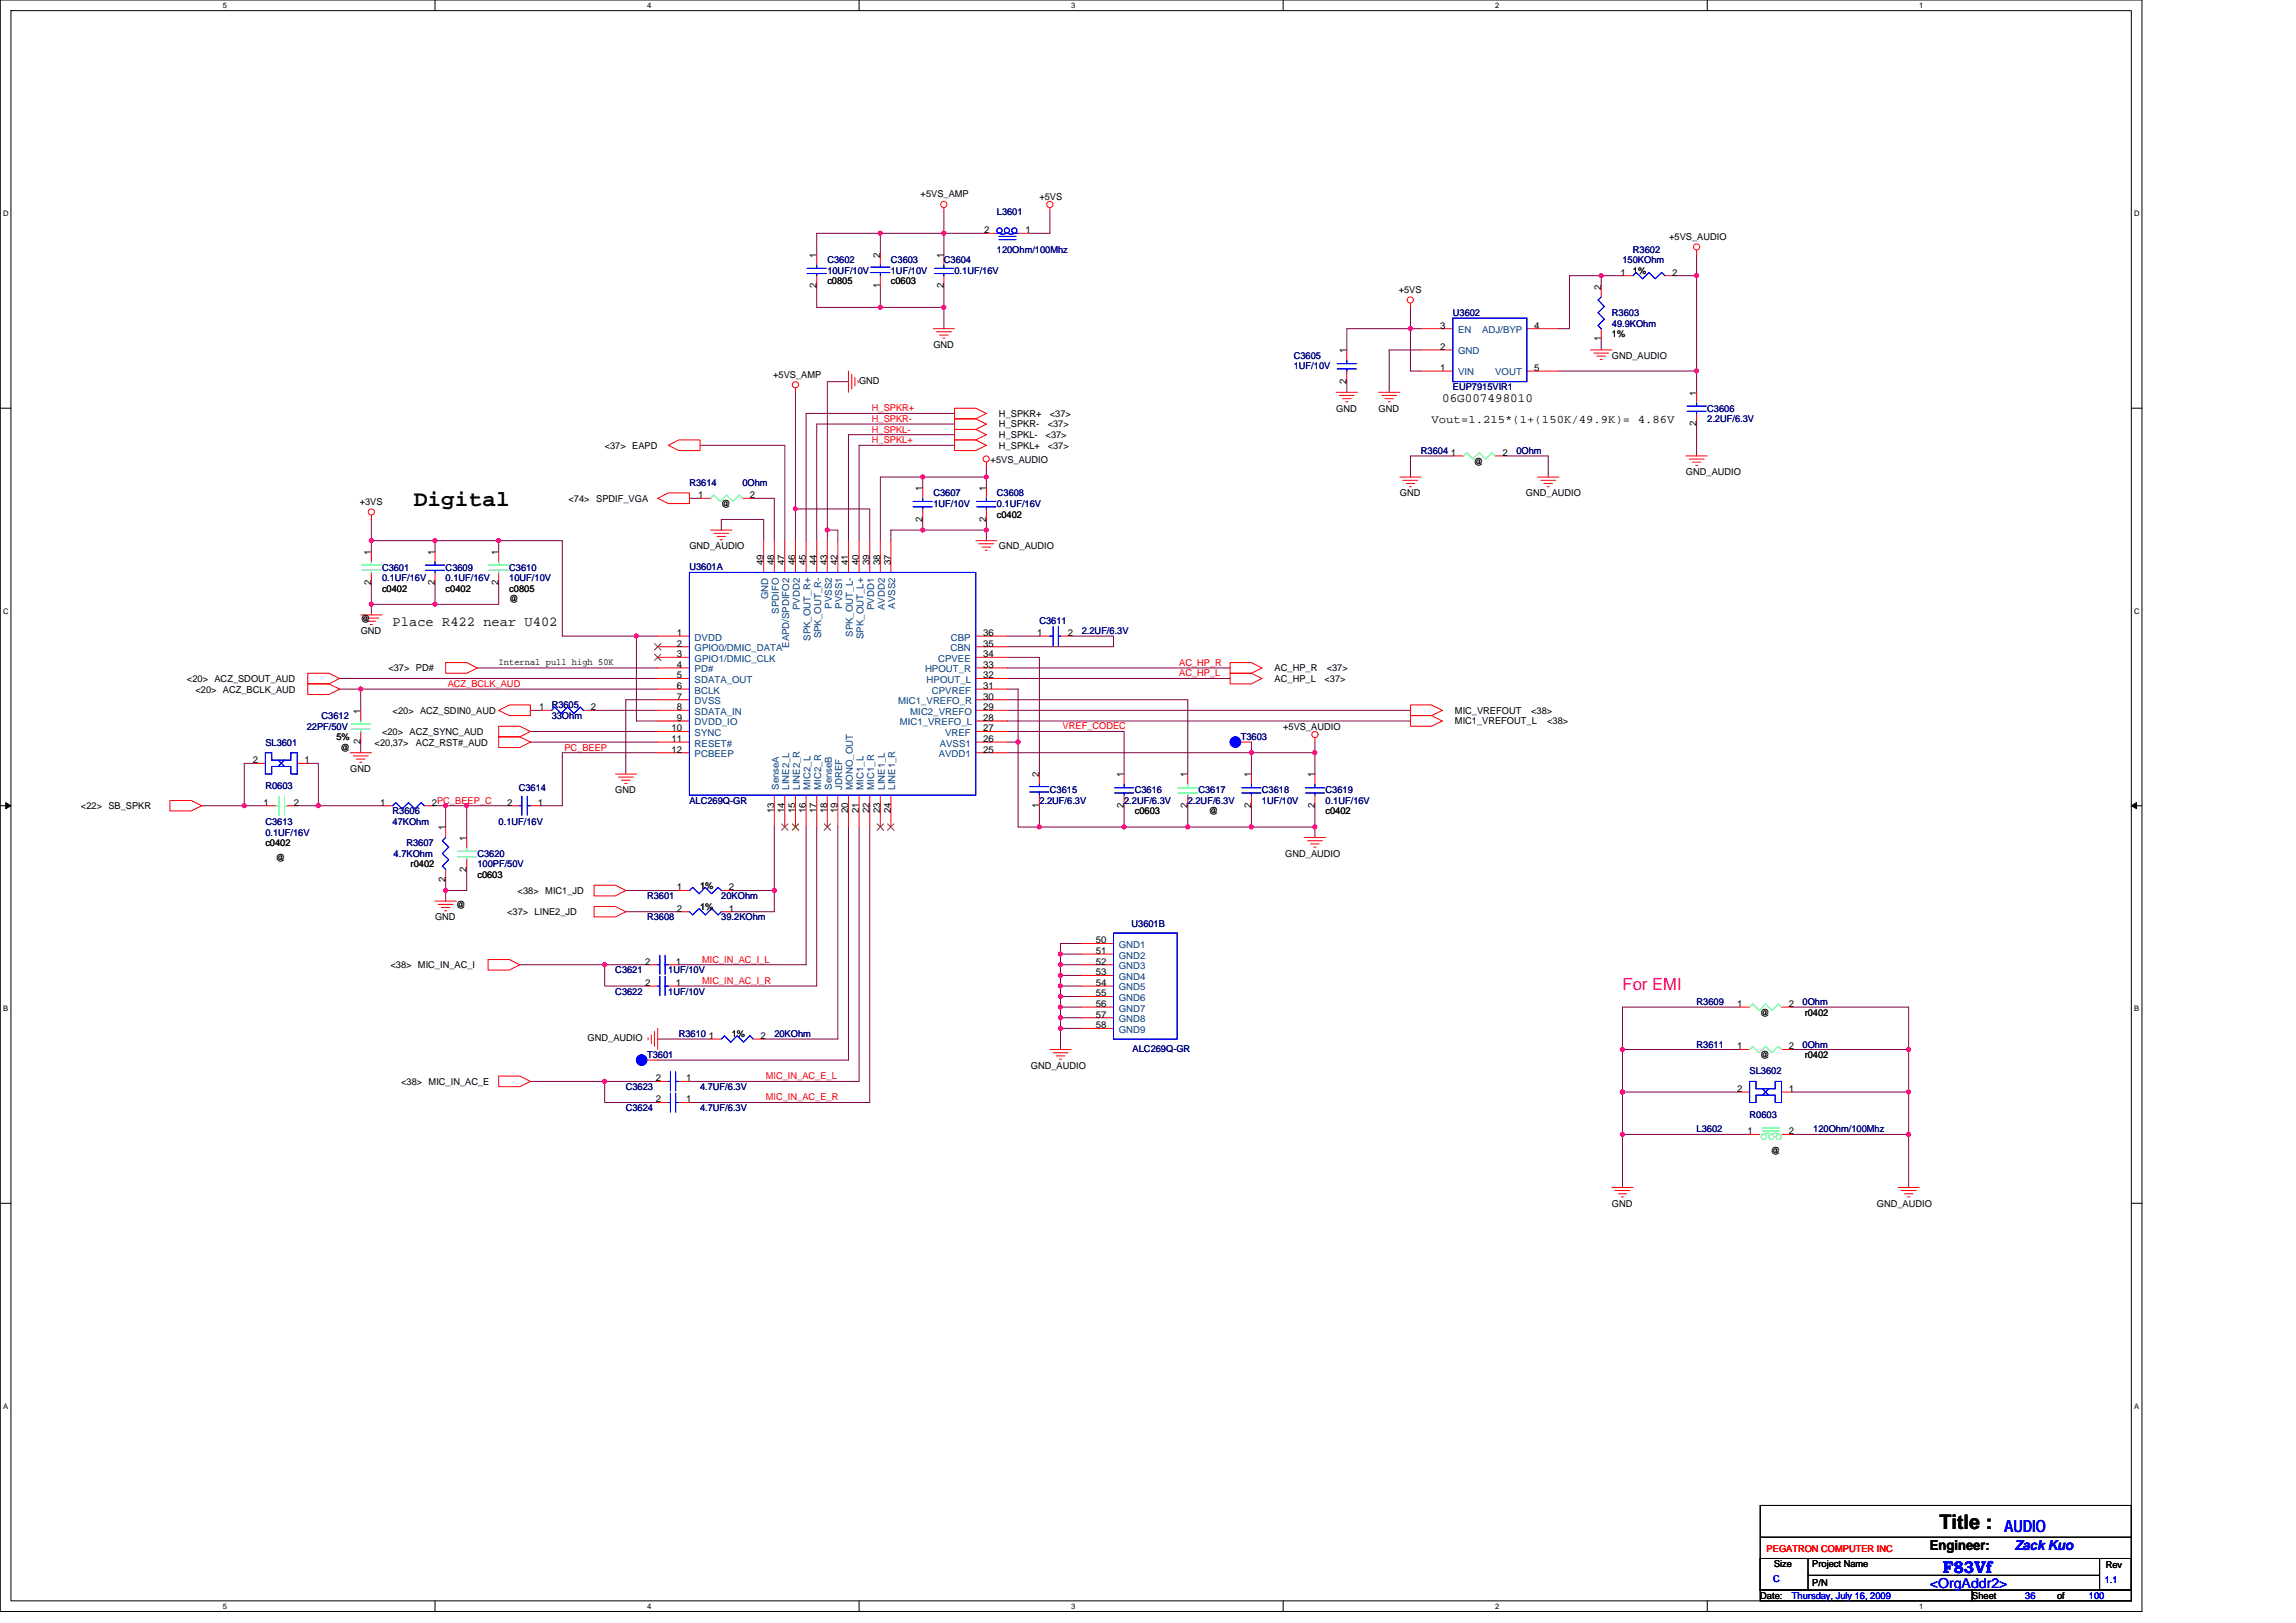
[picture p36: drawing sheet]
<svg xmlns="http://www.w3.org/2000/svg" width="297mm" height="210mm" viewBox="0 0 297 210" stroke-linecap="round" stroke-linejoin="round" font-family="sans-serif">
<defs><g id="words">
<text font-size="2.9" x="53.5" y="65.5">Digital</text>
<text font-size="2.6" x="250.9" y="197.9">Title :</text>
<text font-size="2.2" fill="#ff0080" x="209.9" y="128.1">For EMI</text>
<g font-size="2.2" fill="#00f">
<text x="251.3" y="203.5">F83Vf</text>
<text x="259.3" y="198.2">AUDIO</text>
</g>
<g font-size="1.8">
<text x="50.8" y="81">Place R422 near U402</text>
<text x="249.7" y="200.5">Engineer:</text>
</g>
<g font-size="1.8" fill="#00f">
<text x="260.6" y="200.5">Zack Kuo</text>
<text x="249.7" y="205.4">&lt;OrgAddr2&gt;</text>
</g>
<text font-size="1.6" x="186.6" y="52">06G007498010</text>
<text font-size="1.5" x="185.2" y="54.7">Vout=1.215*(1+(150K/49.9K)= 4.86V</text>
<g font-size="1.2">
<text x="119.1" y="25.5">+5VS_AMP</text>
<text x="134.5" y="25.8">+5VS</text>
<text x="105.6" y="33.3" transform="rotate(-90 105.6 33.3)">1</text>
<text x="113.9" y="33.3" transform="rotate(-90 113.9 33.3)">2</text>
<text x="122.1" y="33.3" transform="rotate(-90 122.1 33.3)">1</text>
<text x="127.3" y="30.2">2</text>
<text x="132.7" y="30.2">1</text>
<text x="209.6" y="35.6">1</text>
<text x="211.3" y="35.4">1%</text>
<text x="215.9" y="31">+5VS_AUDIO</text>
<text x="216.3" y="35.6">2</text>
<text x="105.6" y="37.3" transform="rotate(-90 105.6 37.3)">2</text>
<text x="107" y="36.8">c0805</text>
<text x="113.9" y="37.3" transform="rotate(-90 113.9 37.3)">1</text>
<text x="115.2" y="36.8">c0603</text>
<text x="122.1" y="37.3" transform="rotate(-90 122.1 37.3)">2</text>
<text x="181" y="37.9">+5VS</text>
<text x="207.1" y="37.5" transform="rotate(-90 207.1 37.5)">2</text>
<text x="120.8" y="45">GND</text>
<text x="174.2" y="45.7" transform="rotate(-90 174.2 45.7)">1</text>
<text x="186.3" y="42.5">3</text>
<text x="186.3" y="45.3">2</text>
<text x="186.3" y="48">1</text>
<text x="198.5" y="42.5">4</text>
<text x="198.5" y="48">5</text>
<text x="207.1" y="44.2" transform="rotate(-90 207.1 44.2)">1</text>
<text x="208.5" y="46.4">GND_AUDIO</text>
<text x="208.5" y="43.6">1%</text>
<text x="100" y="48.9">+5VS_AMP</text>
<text x="111.1" y="49.7">GND</text>
<text x="129.2" y="53.9">H_SPKR+</text>
<text x="135.8" y="53.9">&lt;37&gt;</text>
<text x="172.9" y="53.3">GND</text>
<text x="174.2" y="49.7" transform="rotate(-90 174.2 49.7)">2</text>
<text x="178.3" y="53.3">GND</text>
<text x="219.5" y="51.2" transform="rotate(-90 219.5 51.2)">1</text>
<text x="78.2" y="58">&lt;37&gt; EAPD</text>
<text x="128.2" y="60">+5VS_AUDIO</text>
<text x="129.2" y="58">H_SPKL+</text>
<text x="129.2" y="56.7">H_SPKL-</text>
<text x="129.2" y="55.3">H_SPKR-</text>
<text x="135.3" y="56.7">&lt;37&gt;</text>
<text x="135.5" y="58">&lt;37&gt;</text>
<text x="135.5" y="55.3">&lt;37&gt;</text>
<text x="187.7" y="59">1</text>
<text x="194.4" y="59">2</text>
<text x="219.5" y="55.1" transform="rotate(-90 219.5 55.1)">2</text>
<text x="46.5" y="65.3">+3VS</text>
<text x="73.6" y="64.9">&lt;74&gt; SPDIF_VGA</text>
<text x="90.3" y="64.5">1</text>
<text x="93.3" y="65.6">@</text>
<text x="97" y="64.5">2</text>
<text x="119.4" y="63.5" transform="rotate(-90 119.4 63.5)">1</text>
<text x="127.6" y="63.5" transform="rotate(-90 127.6 63.5)">1</text>
<text x="181.1" y="64.2">GND</text>
<text x="190.7" y="60.1">@</text>
<text x="197.4" y="64.2">GND_AUDIO</text>
<text x="218.1" y="61.5">GND_AUDIO</text>
<text x="48" y="71.8" transform="rotate(-90 48 71.8)">1</text>
<text x="56.3" y="71.8" transform="rotate(-90 56.3 71.8)">1</text>
<text x="64.5" y="71.8" transform="rotate(-90 64.5 71.8)">1</text>
<text x="89.2" y="71.1">GND_AUDIO</text>
<text x="119.4" y="67.5" transform="rotate(-90 119.4 67.5)">2</text>
<text x="127.6" y="67.5" transform="rotate(-90 127.6 67.5)">2</text>
<text x="129" y="67">c0402</text>
<text x="129.2" y="71.1">GND_AUDIO</text>
<text x="48" y="75.7" transform="rotate(-90 48 75.7)">2</text>
<text x="49.4" y="76.6">c0402</text>
<text x="56.3" y="75.7" transform="rotate(-90 56.3 75.7)">2</text>
<text x="57.7" y="76.6">c0402</text>
<text x="64.5" y="75.7" transform="rotate(-90 64.5 75.7)">2</text>
<text x="65.9" y="76.6">c0805</text>
<text x="65.9" y="77.9">@</text>
<text x="98.8" y="73.1" transform="rotate(-90 98.8 73.1)">49</text>
<text x="100.2" y="73.1" transform="rotate(-90 100.2 73.1)">48</text>
<text x="101.5" y="73.1" transform="rotate(-90 101.5 73.1)">47</text>
<text x="102.9" y="73.1" transform="rotate(-90 102.9 73.1)">46</text>
<text x="104.3" y="73.1" transform="rotate(-90 104.3 73.1)">45</text>
<text x="105.6" y="73.1" transform="rotate(-90 105.6 73.1)">44</text>
<text x="107" y="73.1" transform="rotate(-90 107 73.1)">43</text>
<text x="108.4" y="73.1" transform="rotate(-90 108.4 73.1)">42</text>
<text x="109.7" y="73.1" transform="rotate(-90 109.7 73.1)">41</text>
<text x="111.1" y="73.1" transform="rotate(-90 111.1 73.1)">40</text>
<text x="112.5" y="73.1" transform="rotate(-90 112.5 73.1)">39</text>
<text x="113.9" y="73.1" transform="rotate(-90 113.9 73.1)">38</text>
<text x="115.2" y="73.1" transform="rotate(-90 115.2 73.1)">37</text>
<text x="46.7" y="82">GND</text>
<text x="46.7" y="80.4">@</text>
<text x="87.6" y="82.3">1</text>
<text x="87.6" y="83.7">2</text>
<text x="127.2" y="82.3">36</text>
<text x="127.2" y="83.7">35</text>
<text x="134.2" y="82.3">1</text>
<text x="138.2" y="82.3">2</text>
<text x="24.2" y="88.2">&lt;20&gt; ACZ_SDOUT_AUD</text>
<text x="25.3" y="89.6">&lt;20&gt; ACZ_BCLK_AUD</text>
<text x="50.2" y="86.8">&lt;37&gt; PD#</text>
<text x="64.5" y="86">Internal pull high 50K</text>
<text x="87.6" y="85">3</text>
<text x="87.6" y="86.4">4</text>
<text x="87.6" y="87.8">5</text>
<text x="87.6" y="89.1">6</text>
<text x="127.2" y="89.1">31</text>
<text x="127.2" y="87.8">32</text>
<text x="127.2" y="85">34</text>
<text x="127.2" y="86.4">33</text>
<text x="164.9" y="88.2">AC_HP_L</text>
<text x="164.9" y="86.8">AC_HP_R</text>
<text x="171.4" y="88.2">&lt;37&gt;</text>
<text x="171.6" y="86.8">&lt;37&gt;</text>
<text x="43.5" y="95.8">5%</text>
<text x="46.6" y="92.3" transform="rotate(-90 46.6 92.3)">1</text>
<text x="49.4" y="95.1">&lt;20&gt; ACZ_SYNC_AUD</text>
<text x="50.8" y="92.3">&lt;20&gt; ACZ_SDIN0_AUD</text>
<text x="69.7" y="91.9">1</text>
<text x="76.4" y="91.9">2</text>
<text x="86.9" y="94.6">10</text>
<text x="86.9" y="96">11</text>
<text x="87.6" y="90.5">7</text>
<text x="87.6" y="91.9">8</text>
<text x="87.6" y="93.3">9</text>
<text x="127.2" y="90.5">30</text>
<text x="127.2" y="91.9">29</text>
<text x="127.2" y="94.6">27</text>
<text x="127.2" y="96">26</text>
<text x="127.2" y="93.3">28</text>
<text x="166" y="94.4">+5VS_AUDIO</text>
<text x="188.2" y="92.3">MIC_VREFOUT</text>
<text x="188.2" y="93.7">MIC1_VREFOUT_L</text>
<text x="198.1" y="92.3">&lt;38&gt;</text>
<text x="200.2" y="93.7">&lt;38&gt;</text>
<text x="32.7" y="98.7">2</text>
<text x="39.4" y="98.7">1</text>
<text x="44.1" y="97.1">@</text>
<text x="45.3" y="99.9">GND</text>
<text x="46.6" y="96.3" transform="rotate(-90 46.6 96.3)">2</text>
<text x="48.5" y="96.5">&lt;20,37&gt;</text>
<text x="53.8" y="96.5">ACZ_RST#_AUD</text>
<text x="86.9" y="97.4">12</text>
<text x="127.2" y="97.4">25</text>
<text x="134.4" y="100.5" transform="rotate(-90 134.4 100.5)">2</text>
<text x="145.4" y="100.5" transform="rotate(-90 145.4 100.5)">1</text>
<text x="153.6" y="100.5" transform="rotate(-90 153.6 100.5)">1</text>
<text x="161.9" y="100.5" transform="rotate(-90 161.9 100.5)">1</text>
<text x="170.1" y="100.5" transform="rotate(-90 170.1 100.5)">1</text>
<text x="10.5" y="104.7">&lt;22&gt; SB_SPKR</text>
<text x="34.1" y="104.2">1</text>
<text x="38" y="104.2">2</text>
<text x="49.2" y="104.2">1</text>
<text x="55.9" y="104.2">2PC_BEEP_C</text>
<text x="57.6" y="107.4" transform="rotate(-90 57.6 107.4)">1</text>
<text x="65.6" y="104.2">2</text>
<text x="69.6" y="104.2">1</text>
<text x="79.6" y="102.6">GND</text>
<text x="100.2" y="105.2" transform="rotate(-90 100.2 105.2)">13</text>
<text x="101.5" y="105.2" transform="rotate(-90 101.5 105.2)">14</text>
<text x="102.9" y="105.2" transform="rotate(-90 102.9 105.2)">15</text>
<text x="104.3" y="105.2" transform="rotate(-90 104.3 105.2)">16</text>
<text x="105.6" y="105.2" transform="rotate(-90 105.6 105.2)">17</text>
<text x="107" y="105.2" transform="rotate(-90 107 105.2)">18</text>
<text x="108.4" y="105.2" transform="rotate(-90 108.4 105.2)">19</text>
<text x="109.7" y="105.2" transform="rotate(-90 109.7 105.2)">20</text>
<text x="111.1" y="105.2" transform="rotate(-90 111.1 105.2)">21</text>
<text x="112.5" y="105.2" transform="rotate(-90 112.5 105.2)">22</text>
<text x="113.9" y="105.2" transform="rotate(-90 113.9 105.2)">23</text>
<text x="115.2" y="105.2" transform="rotate(-90 115.2 105.2)">24</text>
<text x="134.4" y="104.5" transform="rotate(-90 134.4 104.5)">1</text>
<text x="145.4" y="104.5" transform="rotate(-90 145.4 104.5)">2</text>
<text x="146.8" y="105.4">c0603</text>
<text x="153.6" y="104.5" transform="rotate(-90 153.6 104.5)">2</text>
<text x="156.4" y="105.4">@</text>
<text x="161.9" y="104.5" transform="rotate(-90 161.9 104.5)">2</text>
<text x="170.1" y="104.5" transform="rotate(-90 170.1 104.5)">2</text>
<text x="171.5" y="105.4">c0402</text>
<text x="34.3" y="109.5">c0402</text>
<text x="35.7" y="111.4">@</text>
<text x="53.1" y="112.2">r0402</text>
<text x="60.4" y="112.8" transform="rotate(-90 60.4 112.8)">2</text>
<text x="60.4" y="108.8" transform="rotate(-90 60.4 108.8)">1</text>
<text x="61.8" y="113.6">c0603</text>
<text x="166.3" y="110.8">GND_AUDIO</text>
<text x="56.3" y="119.1">GND</text>
<text x="57.6" y="114.1" transform="rotate(-90 57.6 114.1)">2</text>
<text x="59" y="117.4">@</text>
<text x="65.6" y="118.4">&lt;37&gt; LINE2_JD</text>
<text x="67" y="115.7">&lt;38&gt; MIC1_JD</text>
<text x="87.6" y="115.2">1</text>
<text x="87.6" y="117.9">2</text>
<text x="90.6" y="115">1%</text>
<text x="90.6" y="117.7">1%</text>
<text x="94.3" y="115.2">2</text>
<text x="94.3" y="117.9">1</text>
<text x="50.5" y="125.3">&lt;38&gt; MIC_IN_AC_I</text>
<text x="83.5" y="124.8">2</text>
<text x="87.4" y="124.8">1</text>
<text x="141.7" y="122">50</text>
<text x="141.7" y="123.4">51</text>
<text x="141.7" y="124.8">52</text>
<text x="83.5" y="127.6">2</text>
<text x="87.4" y="127.6">1</text>
<text x="141.7" y="126.2">53</text>
<text x="141.7" y="127.6">54</text>
<text x="141.7" y="128.9">55</text>
<text x="141.7" y="130.3">56</text>
<text x="141.7" y="131.7">57</text>
<text x="224.7" y="130.3">1</text>
<text x="227.7" y="131.4">@</text>
<text x="231.4" y="130.3">2</text>
<text x="233.5" y="131.4">r0402</text>
<text x="76" y="134.7">GND_AUDIO</text>
<text x="91.7" y="134.4">1</text>
<text x="94.7" y="134.2">1%</text>
<text x="98.4" y="134.4">2</text>
<text x="141.7" y="133">58</text>
<text x="224.7" y="135.8">1</text>
<text x="227.7" y="136.9">@</text>
<text x="231.4" y="135.8">2</text>
<text x="233.5" y="136.9">r0402</text>
<text x="51.9" y="140.3">&lt;38&gt; MIC_IN_AC_E</text>
<text x="84.8" y="142.6">2</text>
<text x="84.8" y="139.9">2</text>
<text x="88.8" y="142.6">1</text>
<text x="88.8" y="139.9">1</text>
<text x="133.4" y="138.3">GND_AUDIO</text>
<text x="224.7" y="141.3">2</text>
<text x="231.4" y="141.3">1</text>
<text x="226.1" y="146.7">1</text>
<text x="229.1" y="149.3">@</text>
<text x="231.4" y="146.7">2</text>
<text x="208.5" y="156.1">GND</text>
<text x="242.8" y="156.1">GND_AUDIO</text>
<text x="229.5" y="202.8">Size</text>
<text x="234.5" y="202.8">Project Name</text>
<text x="272.4" y="202.9">Rev</text>
<text x="227.7" y="206.9">Date:</text>
<text x="234.5" y="205.2">P/N</text>
<text x="255.2" y="206.9">Sheet</text>
<text x="266.1" y="206.9">of</text>
</g>
<g font-size="1.2" fill="#000080">
<text x="129" y="27.9">L3601</text>
<text x="107" y="34">C3602</text>
<text x="107" y="35.4">10UF/10V</text>
<text x="115.2" y="34">C3603</text>
<text x="115.2" y="35.4">1UF/10V</text>
<text x="122.1" y="34">C3604</text>
<text x="123.5" y="35.4">0.1UF/16V</text>
<text x="129" y="32.7">120Ohm/100Mhz</text>
<text x="209.9" y="34">150KOhm</text>
<text x="211.3" y="32.7">R3602</text>
<text x="188" y="40.9">U3602</text>
<text x="208.5" y="40.9">R3603</text>
<text x="167.4" y="46.4">C3605</text>
<text x="167.4" y="47.8">1UF/10V</text>
<text x="208.5" y="42.3">49.9KOhm</text>
<text x="188" y="50.5">EUP7915VIR1</text>
<text x="220.9" y="53.3">C3606</text>
<text x="183.8" y="58.7">R3604</text>
<text x="196.2" y="58.7">0Ohm</text>
<text x="220.9" y="54.6">2.2UF/6.3V</text>
<text x="89.2" y="62.8">R3614</text>
<text x="96.1" y="62.8">0Ohm</text>
<text x="120.8" y="64.2">C3607</text>
<text x="120.8" y="65.6">1UF/10V</text>
<text x="129" y="64.2">C3608</text>
<text x="129" y="65.6">0.1UF/16V</text>
<text x="49.4" y="73.8">C3601</text>
<text x="49.4" y="75.2">0.1UF/16V</text>
<text x="57.7" y="73.8">C3609</text>
<text x="57.7" y="75.2">0.1UF/16V</text>
<text x="65.9" y="73.8">C3610</text>
<text x="65.9" y="75.2">10UF/10V</text>
<text x="89.2" y="73.7">U3601A</text>
<text x="134.5" y="80.7">C3611</text>
<text x="140" y="82">2.2UF/6.3V</text>
<text x="39.7" y="94.4">22PF/50V</text>
<text x="41.6" y="93">C3612</text>
<text x="71.4" y="91.7">R3605</text>
<text x="71.4" y="93">33Ohm</text>
<text x="160.5" y="95.8">T3603</text>
<text x="34.3" y="96.5">SL3601</text>
<text x="34.3" y="106.7">C3613</text>
<text x="34.3" y="102.1">R0603</text>
<text x="50.8" y="105.4">R3606</text>
<text x="50.8" y="106.7">47KOhm</text>
<text x="64.5" y="106.7">0.1UF/16V</text>
<text x="67.1" y="102.3">C3614</text>
<text x="89.2" y="104">ALC269Q-GR</text>
<text x="134.5" y="104">2.2UF/6.3V</text>
<text x="135.8" y="102.6">C3615</text>
<text x="145.4" y="104">2.2UF/6.3V</text>
<text x="146.8" y="102.6">C3616</text>
<text x="153.7" y="104">2.2UF/6.3V</text>
<text x="155" y="102.6">C3617</text>
<text x="163.3" y="102.6">C3618</text>
<text x="163.3" y="104">1UF/10V</text>
<text x="171.5" y="102.6">C3619</text>
<text x="171.5" y="104">0.1UF/16V</text>
<text x="34.3" y="108.1">0.1UF/16V</text>
<text x="50.9" y="110.8">4.7KOhm</text>
<text x="52.6" y="109.5">R3607</text>
<text x="61.8" y="110.8">C3620</text>
<text x="61.8" y="112.2">100PF/50V</text>
<text x="83.7" y="116.3">R3601</text>
<text x="83.7" y="119.1">R3608</text>
<text x="93.3" y="116.3">20KOhm</text>
<text x="93.3" y="119.1">39.2KOhm</text>
<text x="146.4" y="119.9">U3601B</text>
<text x="79.6" y="125.9">C3621</text>
<text x="86.5" y="125.9">1UF/10V</text>
<text x="79.6" y="128.7">C3622</text>
<text x="86.5" y="128.7">1UF/10V</text>
<text x="219.5" y="130">R3609</text>
<text x="233.2" y="130">0Ohm</text>
<text x="83.7" y="136.9">T3601</text>
<text x="87.8" y="134.2">R3610</text>
<text x="100.2" y="134.2">20KOhm</text>
<text x="146.5" y="136.1">ALC269Q-GR</text>
<text x="219.5" y="135.6">R3611</text>
<text x="233.2" y="135.6">0Ohm</text>
<text x="81" y="143.8">C3624</text>
<text x="81" y="141">C3623</text>
<text x="90.6" y="143.8">4.7UF/6.3V</text>
<text x="90.6" y="141">4.7UF/6.3V</text>
<text x="226.4" y="139">SL3602</text>
<text x="219.5" y="146.5">L3602</text>
<text x="226.4" y="144.6">R0603</text>
<text x="234.6" y="146.5">120Ohm/100Mhz</text>
</g>
<g font-size="1.2" fill="#004080">
<text x="188.6" y="43.1">EN</text>
<text x="188.6" y="45.8">GND</text>
<text x="191.7" y="43.1">ADJ/BYP</text>
<text x="188.6" y="48.6">VIN</text>
<text x="193.4" y="48.6">VOUT</text>
<text x="99.4" y="77.5" transform="rotate(-90 99.4 77.5)">GND</text>
<text x="89.9" y="82.9">DVDD</text>
<text x="100.7" y="79.4" transform="rotate(-90 100.7 79.4)">SPDIFO</text>
<text x="102.1" y="83.8" transform="rotate(-90 102.1 83.8)">EAPD/SPDIFO2</text>
<text x="103.5" y="78.9" transform="rotate(-90 103.5 78.9)">PVDD2</text>
<text x="104.9" y="82.9" transform="rotate(-90 104.9 82.9)">SPK_OUT_R+</text>
<text x="106.2" y="82.6" transform="rotate(-90 106.2 82.6)">SPK_OUT_R-</text>
<text x="107.6" y="78.7" transform="rotate(-90 107.6 78.7)">PVSS2</text>
<text x="109" y="78.7" transform="rotate(-90 109 78.7)">PVSS1</text>
<text x="110.3" y="82.4" transform="rotate(-90 110.3 82.4)">SPK_OUT_L-</text>
<text x="111.7" y="82.7" transform="rotate(-90 111.7 82.7)">SPK_OUT_L+</text>
<text x="113.1" y="78.9" transform="rotate(-90 113.1 78.9)">PVDD1</text>
<text x="114.5" y="78.9" transform="rotate(-90 114.5 78.9)">AVDD2</text>
<text x="115.8" y="78.7" transform="rotate(-90 115.8 78.7)">AVSS2</text>
<text x="123" y="82.9">CBP</text>
<text x="89.9" y="84.2">GPIO0/DMIC_DATA</text>
<text x="89.9" y="85.6">GPIO1/DMIC_CLK</text>
<text x="89.9" y="87">PD#</text>
<text x="89.9" y="88.3">SDATA_OUT</text>
<text x="89.9" y="89.7">BCLK</text>
<text x="119.7" y="87">HPOUT_R</text>
<text x="119.9" y="88.3">HPOUT_L</text>
<text x="120.6" y="89.7">CPVREF</text>
<text x="121.4" y="85.6">CPVEE</text>
<text x="123" y="84.2">CBN</text>
<text x="89.9" y="91.1">DVSS</text>
<text x="89.9" y="92.5">SDATA_IN</text>
<text x="89.9" y="93.9">DVDD_IO</text>
<text x="89.9" y="95.2">SYNC</text>
<text x="116.2" y="91.1">MIC1_VREFO_R</text>
<text x="116.4" y="93.9">MIC1_VREFO_L</text>
<text x="117.8" y="92.5">MIC2_VREFO</text>
<text x="122.3" y="95.2">VREF</text>
<text x="89.9" y="96.6">RESET#</text>
<text x="89.9" y="98">PCBEEP</text>
<text x="121.5" y="98">AVDD1</text>
<text x="121.6" y="96.6">AVSS1</text>
<text x="100.7" y="102.2" transform="rotate(-90 100.7 102.2)">SenseA</text>
<text x="102.1" y="102.2" transform="rotate(-90 102.1 102.2)">LINE2_L</text>
<text x="103.5" y="102.2" transform="rotate(-90 103.5 102.2)">LINE2_R</text>
<text x="104.9" y="102.2" transform="rotate(-90 104.9 102.2)">MIC2_L</text>
<text x="106.2" y="102.2" transform="rotate(-90 106.2 102.2)">MIC2_R</text>
<text x="107.6" y="102.2" transform="rotate(-90 107.6 102.2)">SenseB</text>
<text x="109" y="102.2" transform="rotate(-90 109 102.2)">JDREF</text>
<text x="110.3" y="102.2" transform="rotate(-90 110.3 102.2)">MONO_OUT</text>
<text x="111.7" y="102.2" transform="rotate(-90 111.7 102.2)">MIC1_L</text>
<text x="113.1" y="102.2" transform="rotate(-90 113.1 102.2)">MIC1_R</text>
<text x="114.5" y="102.2" transform="rotate(-90 114.5 102.2)">LINE1_L</text>
<text x="115.8" y="102.2" transform="rotate(-90 115.8 102.2)">LINE1_R</text>
<text x="144.7" y="122.6">GND1</text>
<text x="144.7" y="124">GND2</text>
<text x="144.7" y="125.4">GND3</text>
<text x="144.7" y="126.8">GND4</text>
<text x="144.7" y="128.1">GND5</text>
<text x="144.7" y="129.5">GND6</text>
<text x="144.7" y="130.9">GND7</text>
<text x="144.7" y="132.2">GND8</text>
<text x="144.7" y="133.6">GND9</text>
</g>
<g font-size="1.2" fill="#f00">
<text x="112.8" y="53.2">H_SPKR+</text>
<text x="112.8" y="54.6">H_SPKR-</text>
<text x="112.8" y="57.3">H_SPKL+</text>
<text x="112.8" y="56">H_SPKL-</text>
<text x="57.9" y="88.9">ACZ_BCLK_AUD</text>
<text x="152.6" y="87.5">AC_HP_L</text>
<text x="152.6" y="86.1">AC_HP_R</text>
<text x="137.5" y="94.4">VREF_CODEC</text>
<text x="73" y="97.1">PC_BEEP</text>
<text x="90.8" y="124.5">MIC_IN_AC_I_L</text>
<text x="90.8" y="127.3">MIC_IN_AC_I_R</text>
<text x="99.1" y="139.6">MIC_IN_AC_E_L</text>
<text x="99.1" y="142.4">MIC_IN_AC_E_R</text>
<text x="228.6" y="200.8">PEGATRON COMPUTER INC</text>
</g>
<g font-size="1.2" fill="#00f">
<text x="229.4" y="204.7">C</text>
<text x="231.8" y="206.9">Thursday, July 16, 2009</text>
<text x="262" y="206.9">36</text>
<text x="270.3" y="206.9">100</text>
<text x="272.3" y="204.8">1.1</text>
</g>
<g font-size="1">
<text x="28.8" y="1">5</text>
<text x="83.7" y="1">4</text>
<text x="138.6" y="1">3</text>
<text x="193.4" y="1">2</text>
<text x="248.3" y="1">1</text>
<text x=".4" y="28">D</text>
<text x="276.1" y="28">D</text>
<text x=".4" y="79.4">C</text>
<text x="276.1" y="79.4">C</text>
<text x=".4" y="130.9">B</text>
<text x="276.1" y="130.9">B</text>
<text x=".4" y="182.3">A</text>
<text x="276.1" y="182.3">A</text>
<text x="28.8" y="208.2">5</text>
<text x="83.7" y="208.2">4</text>
<text x="138.6" y="208.2">3</text>
<text x="193.4" y="208.2">2</text>
<text x="248.3" y="208.2">1</text>
</g>
</g></defs>
<path d="M0 0h277.1v208.5h-277.1zM1.4 1.4h274.3v205.7h-274.3z" fill="none" stroke="#000" stroke-width=".13"/>
<g fill="#fff">
<path d="M28.8 .1h.6v1.1h-.6z"/>
<path d="M28.8 207.3h.6v1.1h-.6z"/>
</g>
<path d="M56.3 0v1.4M56.3 207.1v1.4" fill="none" stroke="#000" stroke-width=".13"/>
<g fill="#fff">
<path d="M83.7 .1h.6v1.1h-.6z"/>
<path d="M83.7 207.3h.6v1.1h-.6z"/>
</g>
<path d="M111.1 0v1.4M111.1 207.1v1.4" fill="none" stroke="#000" stroke-width=".13"/>
<g fill="#fff">
<path d="M138.6 .1h.5v1.1h-.5z"/>
<path d="M138.6 207.3h.5v1.1h-.5z"/>
</g>
<path d="M166 0v1.4M166 207.1v1.4" fill="none" stroke="#000" stroke-width=".13"/>
<g fill="#fff">
<path d="M193.4 .1h.6v1.1h-.6z"/>
<path d="M193.4 207.3h.6v1.1h-.6z"/>
</g>
<path d="M220.9 0v1.4M220.9 207.1v1.4" fill="none" stroke="#000" stroke-width=".13"/>
<g fill="#fff">
<path d="M248.3 .1h.6v1.1h-.6z"/>
<path d="M248.3 207.3h.6v1.1h-.6z"/>
<path d="M.4 27.1h.7v1.1h-.7z"/>
<path d="M276.1 27.1h.7v1.1h-.7z"/>
<path d="M.4 78.5h.7v1.1h-.7z"/>
<path d="M276.1 78.5h.7v1.1h-.7z"/>
</g>
<path d="M0 52.8h1.4M275.7 52.8h1.4" fill="none" stroke="#000" stroke-width=".13"/>
<g fill="#fff">
<path d="M.4 130h.7v1.1h-.7z"/>
<path d="M276.1 130h.7v1.1h-.7z"/>
</g>
<path d="M0 104.2h1.4M275.7 104.2h1.4" fill="none" stroke="#000" stroke-width=".13"/>
<path d="M.7 103.8l.7 .4-.7 .4zM275.7 104.2l.7-.4v.8z" fill="#000" stroke="#000" stroke-width=".13"/>
<g fill="#fff">
<path d="M.4 181.4h.7v1.1h-.7z"/>
<path d="M276.1 181.4h.7v1.1h-.7z"/>
</g>
<path d="M0 155.7h1.4M275.7 155.7h1.4M227.7 194.8h48v10.9h-48zM227.7 198.9h48M227.7 201.6h6.2v4.1h-6.2zM227.7 205.7h27.5v1.4h-27.5zM233.9 203.8h37.7M234 201.6h37.6M255.2 205.7h20.5v1.4h-20.5zM271.6 201.6h4.1v4.1h-4.1z" fill="none" stroke="#000" stroke-width=".13"/>
<g fill="none" stroke="#800040" stroke-width=".13">
<path d="M105.7 37v2.8h8.2M113.9 37v2.8M113.9 30.2h8.2M113.9 39.8h8.2M113.9 30.2v2.7M113.9 30.2h-8.2v2.7M122.1 39.8v2.7M122.1 27.4v2.8M122.1 37v2.8M122.1 30.2h5.5M122.1 30.2v2.7M135.8 27.4v2.8h-2.7"/>
<path d="M182.5 39.8v2.7M207.2 35.7h2.7M207.2 35.7v1.3M207.2 35.7h-4.2v6.8h-1.3M216.8 35.7h2.7M219.5 32.9v2.8M219.5 35.7v12.3M90.6 57.6h10.9v12.4M102.9 50.8v15h9.6v4.2M109.8 49.4h-2.8v19.2h1.4v1.4M123.5 56.2h-13.7v13.8M123.5 54.9h-17.8v15.1"/>
<path d="M123.5 53.5h-19.2v16.5M123.5 57.6h-12.4v12.4M174.2 49.4v1.4M182.5 42.5v5.5h1.3M182.5 42.5h-8.3v2.8M182.5 42.5h1.3M183.8 45.3h-4.1v5.5M188 59h-5.5v2.7M194.8 59h5.5v2.7M201.7 48h17.8M207.2 43.9v1.4M219.5 48v2.8"/>
<path d="M219.5 54.9v4.1M48 70h8.3v1.3M48 67.2v2.8M48 70v1.3M48 78.2v1.4M48 75.4v2.8M48 78.2h8.3M56.3 70h8.2M56.3 75.4v2.8M64.5 75.4v2.8h-8.2M64.5 70h8.2v12.3h9.6M64.5 70v1.3"/>
<path d="M89.2 64.5h1.4M93.3 68.6v-1.4h5.5v2.8M97.4 64.5h2.8v5.5M102.9 65.8v4.2M107 68.6v1.4M119.4 68.6h8.2M119.4 61.7h8.2M119.4 61.7v1.4M119.4 67.2v1.4M119.4 68.6h-4.2v1.4M119.4 61.7h-5.5v8.3M127.6 61.7v1.4"/>
<path d="M127.6 68.6v1.4M127.6 67.2v1.4M127.6 60.3v1.4M33 98.8h-1.4v5.4M39.8 98.8h1.4v5.4h-2.7M43.9 89.2h2.8M43.9 87.8h41.2M46.7 96v1.4M46.7 89.2h38.4M46.7 89.2v2.7M61.8 86.4h23.3M68.6 94.6h16.5"/>
<path d="M68.6 96h16.5M68.6 91.9h1.4M76.9 91.9h8.2M82.3 82.3v11h2.8M82.3 82.3h2.8M85.1 90.5h-4.1v9.6M85.1 97.4h-12.4v6.8h-2.7M130.3 96h1.4M130.3 93.3h52.2M130.3 97.4h31.6M130.3 91.9h52.2M130.3 94.6h15.1v5.5"/>
<path d="M130.3 85h4.2v15.1M130.3 82.3h4.2M130.3 90.5h23.4v9.6M130.3 89.2h1.4v6.8M130.3 87.8h28.8M130.3 86.4h28.8M131.7 96v11h2.8M138.6 82.3h5.5v1.4h-13.8M161.9 96v1.4M161.9 97.4h8.2M161.9 97.4v2.7M170.1 97.4v2.7"/>
<path d="M170.1 96v1.4M26.1 104.2h5.5M31.6 104.2h2.7M41.2 104.2h8.2M56.3 104.2h1.4M57.7 115.2v1.4M57.7 104.2v2.8M57.7 113.9v1.3M57.7 104.2h2.7M60.4 104.2h5.5M60.4 112.5v2.7h-2.7M60.4 104.2v4.2"/>
<path d="M81 115.2h6.8M81 118h6.8M94.7 115.2h5.5M100.2 107v8.2M100.2 115.2v2.8h-5.5M104.3 107v17.8h-16.5M105.7 107v20.6h-17.9M108.4 107v27.4h-9.6M109.8 107v30.2h-24.7M111.1 107v32.9h-21.9M112.5 107v35.6h-23.3M134.5 107h10.9"/>
<path d="M134.5 104.2v2.8M145.4 104.2v2.8M145.4 107h8.3M153.7 107h8.2M153.7 104.2v2.8M161.9 107h8.2M161.9 104.2v2.8M170.1 107v1.4M170.1 104.2v2.8M67.2 124.8h11M68.6 139.9h9.6M78.2 124.8h5.5"/>
<path d="M78.2 139.9v2.7h6.9M78.2 139.9h6.9M78.2 124.8v2.8h5.5M85.1 134.4h6.8M137.2 128.9v1.4h2.8M137.2 124.8v1.4h2.8M137.2 133.1v2.7M137.2 123.4v1.4h2.8M137.2 126.2v1.4h2.8M137.2 127.6v1.3h2.8M137.2 130.3v1.4h2.8M137.2 131.7v1.4h2.8"/>
<path d="M140 122.1h-2.8v1.3h2.8M209.9 135.8v5.5M225 130.3h-15.1v5.5h15.1M231.8 130.3h15.1v5.5M231.8 135.8h15.1M246.9 135.8v5.5M209.9 146.8h16.5M209.9 141.3v5.5M209.9 141.3h15.1M209.9 146.8v6.8M231.8 141.3h15.1M231.8 146.8h15.1"/>
<path d="M246.9 146.8v6.8M246.9 141.3v5.5"/>
</g>
<g fill="#f0f" stroke="#f0f" stroke-width=".13">
<circle cx="137.2" cy="133" r=".27"/>
<circle cx="137.2" cy="123.4" r=".27"/>
<circle cx="137.2" cy="124.8" r=".27"/>
<circle cx="209.9" cy="141.3" r=".27"/>
<circle cx="246.9" cy="135.8" r=".27"/>
<circle cx="246.9" cy="141.3" r=".27"/>
<circle cx="137.2" cy="126.2" r=".27"/>
<circle cx="137.2" cy="127.6" r=".27"/>
<circle cx="209.9" cy="146.8" r=".27"/>
<circle cx="246.9" cy="146.8" r=".27"/>
<circle cx="209.9" cy="135.8" r=".27"/>
<circle cx="137.2" cy="128.9" r=".27"/>
<circle cx="170.1" cy="107" r=".27"/>
<circle cx="161.9" cy="107" r=".27"/>
<circle cx="127.6" cy="68.6" r=".27"/>
<circle cx="127.6" cy="61.7" r=".27"/>
<circle cx="64.5" cy="69.9" r=".27"/>
<circle cx="56.3" cy="69.9" r=".27"/>
<circle cx="48" cy="69.9" r=".27"/>
<circle cx="46.7" cy="89.1" r=".27"/>
<circle cx="48" cy="78.2" r=".27"/>
<circle cx="78.2" cy="139.9" r=".27"/>
<circle cx="219.5" cy="48" r=".27"/>
<circle cx="207.1" cy="35.7" r=".27"/>
<circle cx="182.5" cy="42.5" r=".27"/>
<circle cx="56.3" cy="78.2" r=".27"/>
<circle cx="78.2" cy="124.8" r=".27"/>
<circle cx="137.2" cy="130.3" r=".27"/>
<circle cx="119.4" cy="61.7" r=".27"/>
<circle cx="137.2" cy="131.7" r=".27"/>
<circle cx="122.1" cy="30.2" r=".27"/>
<circle cx="119.4" cy="68.6" r=".27"/>
<circle cx="107" cy="68.6" r=".27"/>
<circle cx="100.2" cy="115.2" r=".27"/>
<circle cx="113.9" cy="30.2" r=".27"/>
<circle cx="122.1" cy="39.8" r=".27"/>
<circle cx="113.9" cy="39.8" r=".27"/>
<circle cx="145.4" cy="107" r=".27"/>
<circle cx="57.6" cy="104.2" r=".27"/>
<circle cx="41.2" cy="104.2" r=".27"/>
<circle cx="57.6" cy="115.2" r=".27"/>
<circle cx="60.4" cy="104.2" r=".27"/>
<circle cx="134.5" cy="107" r=".27"/>
<circle cx="131.7" cy="96" r=".27"/>
<circle cx="153.7" cy="107" r=".27"/>
<circle cx="170.1" cy="97.4" r=".27"/>
<circle cx="161.9" cy="97.4" r=".27"/>
<circle cx="102.9" cy="65.8" r=".27"/>
<circle cx="82.3" cy="82.3" r=".27"/>
<circle cx="219.5" cy="35.7" r=".27"/>
<circle cx="31.6" cy="104.2" r=".27"/>
</g>
<g fill="none" stroke="#f00" stroke-width=".13">
<path d="M105.7 32.9v1.4M105.7 35.7v1.3M113.9 32.9v1.4M113.9 35.7v1.3M122.1 26.9v.5M122.1 32.9v1.4M122.1 35.7v1.3M127.6 30.2h1.4M131.7 30.2h1.4M135.8 26.9v.5M182.5 39.2v.6M207.2 37v1.4"/>
<path d="M209.9 35.7h1.4M215.4 35.7h1.4M219.5 32.4v.5M86.5 57.6l1.3-.7h2.8v1.4h-2.8zM102.9 50.2v.6M109.8 48v2.8M110.2 48.4v1.9M110.6 48.8v1.1M111 49.3v.2M120.8 42.5h2.7M121.2 42.9h1.9M121.6 43.3h1.1"/>
<path d="M122 43.8h.3M123.5 56.9h2.7l1.4 .7-1.4 .7h-2.7zM123.5 55.6h2.7l1.4 .6-1.4 .7h-2.7zM123.5 54.2h2.7l1.4 .7-1.4 .7h-2.7zM123.5 52.8h2.7l1.4 .7-1.4 .7h-2.7zM127.6 59.8v.5M172.9 50.8h2.7M173.3 51.2h1.9M173.7 51.6h1.1M174.1 52h.3M174.2 45.3v1.3M174.2 48v1.4"/>
<path d="M178.3 50.8h2.8M178.8 51.2h1.9M179.2 51.6h1.1M179.6 52h.2M183.8 42.5h4.2M183.8 48h4.2M183.8 45.3h4.2M188 59h1.3M193.4 59h1.4M197.5 42.5h4.2M197.5 48h4.2M205.8 45.3h2.7"/>
<path d="M206.2 45.7h1.9M206.6 46.1h1.1M207 46.5h.3M207.2 42.5v1.4M218.1 59h2.8M218.5 59.4h2M218.9 59.8h1.1M219.5 50.8v1.3M219.5 53.5v1.4M46.7 79.6h2.7M47.1 80h1.9M48 66.7v.5"/>
<path d="M48 71.3v1.4M48 74.1v1.3M56.3 71.3v1.4M56.3 74.1v1.3M64.5 71.3v1.4M64.5 74.1v1.3M85.1 64.5l1.4-.7h2.7v1.4h-2.7zM90.6 64.5h1.3M91.9 68.6h2.8M92.3 69h2M92.8 69.4h1.1M93.2 69.8h.2"/>
<path d="M96.1 64.5h1.3M98.8 70v4.1M100.2 70v4.1M101.5 70v4.1M102.9 70v4.1M104.3 70v4.1M105.7 70v4.1M107 70v4.1M108.4 70v4.1M109.8 70v4.1M111.1 70v4.1M112.5 70v4.1"/>
<path d="M113.9 70v4.1M115.2 70v4.1M119.4 63.1v1.4M119.4 65.8v1.4M126.2 70h2.8M126.6 70.4h2M127.1 70.8h1.1M127.5 71.2h.2M127.6 63.1v1.4M127.6 65.8v1.4M181.1 61.7h2.7M181.5 62.1h1.9"/>
<path d="M181.9 62.5h1.1M182.3 63h.3M198.9 61.7h2.8M199.3 62.1h1.9M199.7 62.5h1.1M200.2 63h.2M219.4 60.2h.2M33 98.8h1.3M38.5 98.8h1.3M39.8 88.5h2.8l1.3 .7-1.3 .7h-2.8zM39.8 87.1h2.8l1.3 .7-1.3 .7h-2.8zM45.3 97.4h2.7"/>
<path d="M45.7 97.8h1.9M46.1 98.2h1.1M46.5 98.6h.3M46.7 91.9v1.4M46.7 94.6v1.4M47.5 80.4h1.1M47.9 80.8h.3M57.7 85.7h2.7l1.4 .7-1.4 .7h-2.7zM64.5 95.3h2.7l1.4 .7-1.4 .7h-2.7zM64.5 94h2.7l1.4 .6-1.4 .7h-2.7zM64.5 91.9l1.4-.7h2.7v1.4h-2.7zM70 91.9h1.4"/>
<path d="M75.5 91.9h1.4M85.1 82.3h4.1M85.1 83.7h4.1M85.1 85h4.1M85.1 86.4h4.1M85.1 87.8h4.1M85.1 89.2h4.1M85.1 90.5h4.1M85.1 91.9h4.1M85.1 93.3h4.1M85.1 94.6h4.1M85.1 96h4.1"/>
<path d="M85.1 97.4h4.1M126.2 82.3h4.1M126.2 83.7h4.1M126.2 85h4.1M126.2 86.4h4.1M126.2 87.8h4.1M126.2 89.2h4.1M126.2 90.5h4.1M126.2 91.9h4.1M126.2 93.3h4.1M126.2 94.6h4.1M126.2 96h4.1"/>
<path d="M126.2 97.4h4.1M134.5 82.3h1.3M137.2 82.3h1.4M159.1 87.1h2.8l1.4 .7-1.4 .7h-2.8zM159.1 85.7h2.8l1.4 .7-1.4 .7h-2.8zM160.5 96h1.4M170.1 95.5v.5M182.5 91.2h2.7l1.4 .7-1.4 .7h-2.7zM182.5 92.6h2.7l1.4 .7-1.4 .7h-2.7zM22 103.6h2.7l1.4 .6-1.4 .7h-2.7zM34.3 104.2h1.4M37.1 104.2h1.4"/>
<path d="M49.4 104.2h1.4M54.9 104.2h1.4M56.3 116.6h2.7M56.7 117h1.9M57.1 117.4h1.1M57.5 117.8h.3M57.7 107v1.4M57.7 112.5v1.4M60.4 108.4v1.3M60.4 111.1v1.4M65.9 104.2h1.3M68.6 104.2h1.4"/>
<path d="M76.9 114.5h2.7l1.4 .7-1.4 .7h-2.7zM76.9 117.3h2.7l1.4 .7-1.4 .6h-2.7zM79.6 100.1h2.7M80 100.5h1.9M80.4 100.9h1.1M80.8 101.4h.3M87.8 115.2h1.4M87.8 118h1.4M93.3 115.2h1.4M93.3 118h1.4M100.2 102.9v4.1M101.5 102.9v4.1"/>
<path d="M102.9 102.9v4.1M104.3 102.9v4.1M105.7 102.9v4.1M107 102.9v4.1M108.4 102.9v4.1M109.8 102.9v4.1M111.1 102.9v4.1M112.5 102.9v4.1M113.9 102.9v4.1M115.2 102.9v4.1M134.5 100.1v1.4M134.5 102.9v1.3"/>
<path d="M145.4 100.1v1.4M145.4 102.9v1.3M153.7 100.1v1.4M153.7 102.9v1.3M161.9 100.1v1.4M161.9 102.9v1.3M168.8 108.4h2.7M169.2 108.8h1.9M169.6 109.2h1.1M170 109.6h.3M170.1 100.1v1.4M170.1 102.9v1.3"/>
<path d="M63.1 124.1h2.8l1.3 .7-1.3 .7h-2.8zM64.5 139.2h2.7l1.4 .7-1.4 .7h-2.7zM83.7 124.8h1.4M83.7 127.6h1.4M83.7 137.2h1.4M83.8 134.3v.3M84.3 133.9v1.1M84.7 133.5v1.9M85.1 133.1v2.7M85.1 139.9h1.4M86.5 124.8h1.3M86.5 127.6h1.3"/>
<path d="M87.8 139.9h1.4M91.9 134.4h1.4M97.4 134.4h1.4M135.8 135.8h2.8M136.2 136.2h2M136.6 136.6h1.1M137.1 137h.2M140 122.1h4.1M140 123.4h4.1M140 124.8h4.1M140 126.2h4.1M140 127.6h4.1"/>
<path d="M140 128.9h4.1M140 130.3h4.1M140 131.7h4.1M140 133.1h4.1M225 135.8h1.4M225 130.3h1.4M230.5 135.8h1.3M230.5 130.3h1.3M85.1 142.6h1.4M87.8 142.6h1.4M208.5 153.6h2.8M208.9 154h2"/>
<path d="M209.4 154.5h1.1M209.8 154.9h.2M225 141.3h1.4M226.4 146.8h1.3M230.5 141.3h1.3M230.5 146.8h1.3M245.6 153.6h2.7M246 154h1.9M246.4 154.5h1.1M246.8 154.9h.3"/>
<circle cx="122.1" cy="26.5" r=".4"/>
<circle cx="135.8" cy="26.5" r=".4"/>
<circle cx="182.5" cy="38.8" r=".4"/>
<circle cx="219.5" cy="31.9" r=".4"/>
<circle cx="102.9" cy="49.8" r=".4"/>
<circle cx="127.6" cy="59.4" r=".4"/>
<circle cx="48" cy="66.2" r=".4"/>
<circle cx="170.1" cy="95" r=".4"/>
</g>
<g fill="none" stroke="#80ff80" stroke-width=".13">
<path d="M189.3 59l.4-.4 .9 .8 .8-.8 .8 .8 .8-.8 .4 .4M91.9 64.5l.4-.4 .9 .8 .8-.8 .8 .8 .8-.8 .5 .4M230.5 135.8l-.4-.4-.9 .8-.8-.8-.8 .8-.8-.8-.4 .4M230.5 130.3l-.4-.4-.9 .8-.8-.8-.8 .8-.8-.8-.4 .4M227.7 146.8h.4M228 146.3h2.2M228 145.9h2.2M228.1 146.7l.5-.1 .5 .1M229.2 146.7l.5-.1 .5 .1M230.1 146.8h.4"/>
<circle cx="228.2" cy="147.1" r=".33"/>
<circle cx="229.2" cy="147.1" r=".33"/>
<circle cx="230.1" cy="147.1" r=".33"/>
</g>
<g fill="none" stroke="#00f" stroke-width=".13">
<path d="M104.4 34.7h2.5M104.4 35.4h2.5M105.7 34.3v.4M105.7 35.4v.3M112.6 35.3h2.5M112.6 34.6h2.5M113.9 35.3v.4M113.9 34.3v.3M120.9 34.7h2.5M120.9 35.4h2.5M122.1 34.3v.4M122.1 35.4v.3"/>
<path d="M129 30.2h.4M129.2 30.2l.5 .1 .5-.1M129.2 30.6h2.2M129.2 31h2.2M130.3 30.2l.5 .1 .9-.1M207.2 38.4l-.4 .4 .8 .8-.8 .9 .8 .8-.8 .8 .4 .4M211.3 35.7l.4-.4 .8 .8 .8-.8 .8 .8 .9-.8 .4 .4M173 47.1h2.5M173 47.7h2.5M174.2 46.6v.5M174.2 47.7v.3M188 41.1h9.5v8.3h-9.5z"/>
<path d="M218.3 52.5h2.4M218.3 53.2h2.4M219.5 52.1v.4M219.5 53.2v.3M55.1 73.1h2.4M55.1 73.8h2.4M56.3 72.7v.4M56.3 73.8v.3M89.2 74.1h37v28.8h-37zM118.1 64.9h2.5M118.1 65.6h2.5M119.4 64.5v.4"/>
<path d="M119.4 65.6v.2M126.4 64.9h2.4M126.4 65.6h2.4M127.6 64.5v.4M127.6 65.6v.2M34.3 97.4h.9v.9h2.4v-.9h.9v2.7h-.9v-.9h-2.4v.9h-.9zM36 98.3l.8 .9M36.8 98.3l-.8 .9M75.5 91.9l-.4-.4-.9 .8-.8-.8-.8 .8-.8-.8-.4 .4M135.8 82.3h.4M136.2 81.1v2.4M136.9 81.1v2.4"/>
<path d="M136.9 82.3h.3M54.9 104.2l-.4-.4-.8 .8-.9-.8-.8 .8-.8-.8-.4 .4M57.7 108.4l-.5 .4 .9 .8-.9 .8 .9 .8-.9 .9 .5 .4M67.2 104.2h.3M67.5 103v2.5M68.2 103v2.5M68.2 104.2h.4M93.3 115.2l-.4-.4-.8 .8-.9-.8-.8 .8-.8-.8-.4 .4M93.3 118l-.4 .4-.8-.8-.9 .8-.8-.8-.8 .8-.4-.4M133.2 102.5h2.5M133.2 101.8h2.5M134.5 102.5v.4"/>
<path d="M134.5 101.5v.3M144.2 101.9h2.5M144.2 102.6h2.5M145.4 101.5v.4M145.4 102.6v.3M160.7 101.9h2.4M160.7 102.6h2.4M161.9 101.5v.4M161.9 102.6v.3M168.9 101.9h2.5M168.9 102.6h2.5M170.1 101.5v.4"/>
<path d="M170.1 102.6v.3M85.1 124.8h.3M85.1 127.6h.3M85.4 123.6v2.4M85.4 126.3v2.5M86 123.6v2.4M86 124.8h.5M86 126.3v2.5M86 127.6h.5M86.5 139.9h.2M86.7 138.7v2.4M87.4 138.7v2.4"/>
<path d="M87.4 139.9h.4M97.4 134.4l-.4-.4-.8 .8-.8-.8-.9 .8-.8-.8-.4 .4M144.1 120.7h8.2v13.7h-8.2zM226.4 139.9h.8v1h2.5v-1h.8v2.7h-.8v-.9h-2.5v.9h-.8zM86.5 142.6h.2M86.7 141.4v2.5M87.4 141.4v2.5M87.4 142.6h.4M228 140.9l.8 .8M228.8 140.9l-.8 .8"/>
<circle cx="129.3" cy="29.8" r=".34"/>
<circle cx="130.3" cy="29.8" r=".34"/>
<circle cx="131.2" cy="29.8" r=".34"/>
</g>
<g fill="none" stroke="#804000" stroke-width=".13">
<path d="M84.7 83.3l.8 .8M84.7 84.6l.8 .9M85.5 83.3l-.8 .8M85.5 84.6l-.8 .9M101.1 106.6l.9 .8M101.9 106.6l-.8 .8M102.5 106.6l.8 .8M103.3 106.6l-.8 .8M106.6 106.6l.9 .8M107.4 106.6l-.8 .8M113.5 106.6l.8 .8M114.3 106.6l-.8 .8"/>
<path d="M114.8 106.6l.9 .8M115.7 106.6l-.9 .8"/>
</g>
<g fill="none" stroke="#00ff80" stroke-width=".13">
<path d="M46.8 73.1h2.5M46.8 73.8h2.5M48 72.7v.4M48 73.8v.3M63.3 73.1h2.4M63.3 73.8h2.4M64.5 72.7v.4M64.5 73.8v.3M45.4 93.7h2.5M45.4 94.4h2.5M46.7 93.3v.4M46.7 94.4v.2"/>
<path d="M35.7 104.2h.4M36.1 103v2.5M36.8 103v2.5M36.8 104.2h.3M59.2 110.2h2.4M59.2 110.8h2.4M60.4 109.7v.5M60.4 110.8v.3M152.4 101.9h2.5M152.4 102.6h2.5M153.7 101.5v.4M153.7 102.6v.3"/>
</g>
<g fill="#00f" stroke="#00f" stroke-width=".13">
<circle cx="159.8" cy="96" r=".68"/>
<circle cx="83" cy="137.2" r=".68"/>
</g>
<use href="#words"/>
</svg>
